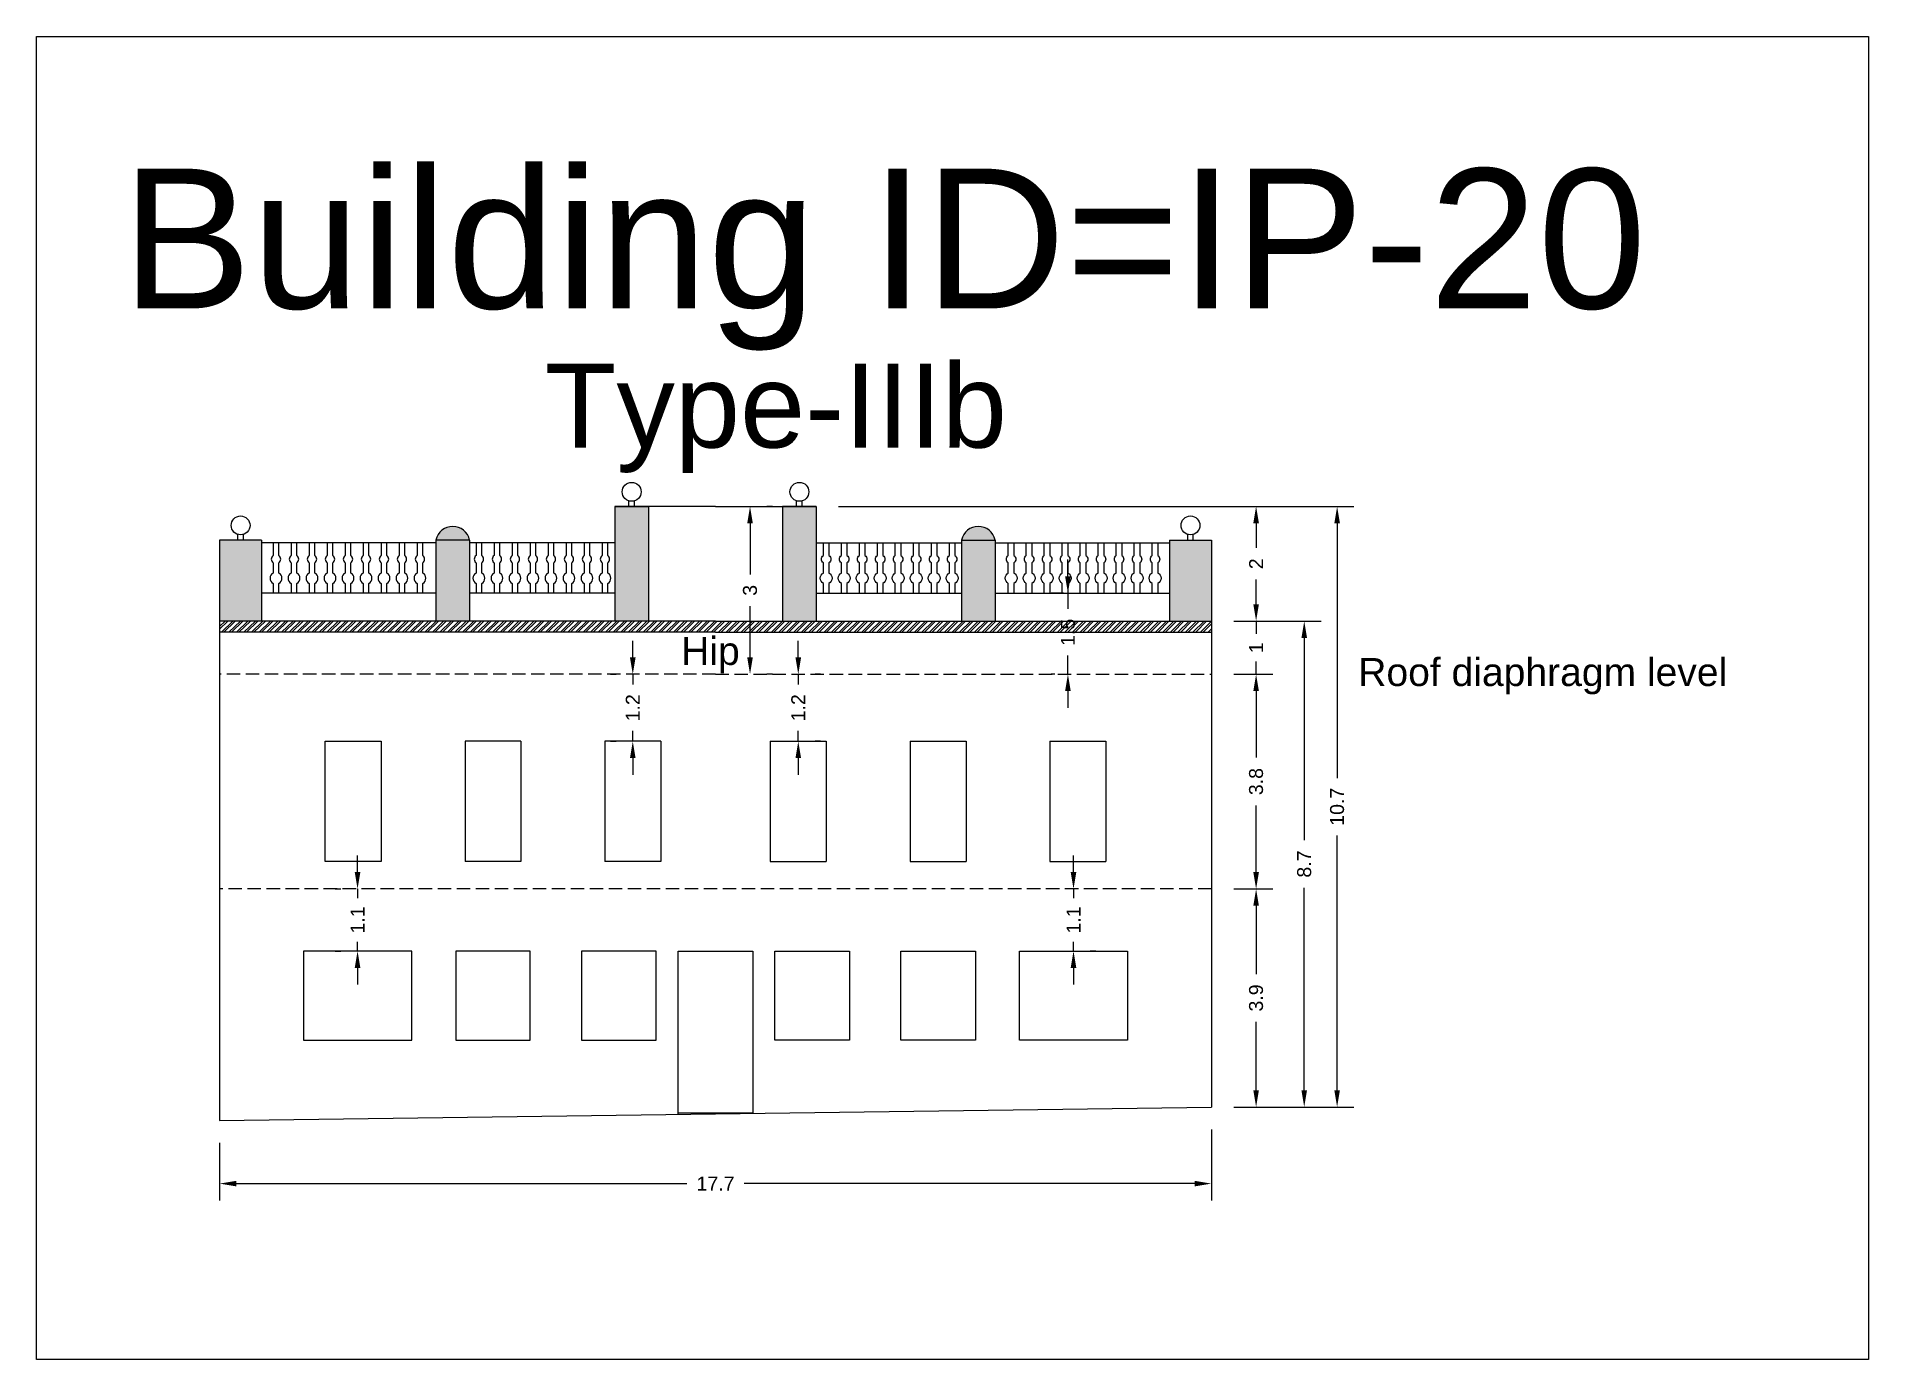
# Model space of a CAD drawing. Header units: metres. Extents: x 3416658 to 3417184, y -6712896 to -6712690.
# Drawn here: x 3417130.76 to 3417163.52, y -6712747.5 to -6712723.84 of the extents above; entities that cross this region are included whole.
import ezdxf

# ---------------------------------------------------------------- set-up
doc = ezdxf.new("R2010")
doc.units = ezdxf.units.M
doc.linetypes.add('ACAD_ISO02W100', pattern=[15, 12, -3])
doc.layers.add('Dotted', color=7, linetype='ACAD_ISO02W100', plot=False)
doc.styles.get("Standard").update_dxf_attribs({"font": 'arial.ttf'})
doc.dimstyles.new('ISO-25', dxfattribs={"dimtxt": 0.25, "dimasz": 0.3, "dimexe": 0.3, "dimexo": 0.4, "dimgap": 0.2, "dimtad": 0, "dimdec": 1, "dimdsep": 46, "dimtxsty": 'Standard', "dimcen": 2.5, "dimadec": 0, "dimazin": 0, "dimtfac": 1, "dimtdec": 1, "dimtmove": 0, "dimatfit": 3, "dimfxl": 1, "dimarcsym": 0})

msp = doc.modelspace()

# ---------------------------------------------------------------- texts
at = {"attachment_point": 1}
for s, heights, insert, char_height in [('Building ID=IP-20', [0.517], (3417132.279, -6712726.202), 2.5), ('Type-IIIb  ', [0.517], (3417139.85, -6712729.691), 1.5), ('Hip', [0], (3417142.289, -6712734.578), 0.5), ('Roof diaphragm level ', [0], (3417154.4, -6712734.955), 0.5)]:
    msp.add_mtext_dynamic_manual_height_columns(s, width=67.86454, gutter_width=12.5, heights=heights, dxfattribs=dict(at, insert=insert, char_height=char_height))

# ---------------------------------------------------------------- blocks, each defined once
blk = doc.blocks.new('*D159')
at = {"color": 0, "lineweight": -2, "transparency": 16777216}
for p, q in [((3417144.384, -6712734.944), (3417144.384, -6712734.644)), ((3417144.384, -6712735.244), (3417144.384, -6712735.429)), ((3417144.784, -6712735.244), (3417144.684, -6712735.244)), ((3417144.384, -6712736.444), (3417144.384, -6712736.258)), ((3417144.784, -6712736.444), (3417144.684, -6712736.444)), ((3417144.384, -6712736.744), (3417144.384, -6712737.044))]:
    blk.add_line(p, q, dxfattribs=at)
at = {"color": 0, "transparency": 16777216}
for points in [[(3417144.334, -6712734.944), (3417144.434, -6712734.944), (3417144.384, -6712735.244)], [(3417144.334, -6712736.744), (3417144.434, -6712736.744), (3417144.384, -6712736.444)]]:
    blk.add_solid(points, dxfattribs=at)
at = {"layer": 'Defpoints', "color": 0, "transparency": 16777216}
for p in [(3417144.384, -6712735.244), (3417144.384, -6712735.244), (3417144.384, -6712736.444)]:
    blk.add_point(p, dxfattribs=at)
at = {"color": 0, "transparency": 16777216, "insert": (3417144.384, -6712735.844), "char_height": 0.25, "attachment_point": 5, "rotation": 90}
blk.add_mtext('1.2', dxfattribs=at)
blk = doc.blocks.new('*D160')
at = {"color": 0, "lineweight": -2, "transparency": 16777216}
for p, q in [((3417149.307, -6712738.784), (3417149.307, -6712738.484)), ((3417149.307, -6712739.084), (3417149.307, -6712739.248)), ((3417149.707, -6712739.084), (3417149.607, -6712739.084)), ((3417149.307, -6712740.195), (3417149.307, -6712740.031)), ((3417149.707, -6712740.195), (3417149.607, -6712740.195)), ((3417149.307, -6712740.495), (3417149.307, -6712740.795))]:
    blk.add_line(p, q, dxfattribs=at)
at = {"color": 0, "transparency": 16777216}
for points in [[(3417149.257, -6712738.784), (3417149.357, -6712738.784), (3417149.307, -6712739.084)], [(3417149.257, -6712740.495), (3417149.357, -6712740.495), (3417149.307, -6712740.195)]]:
    blk.add_solid(points, dxfattribs=at)
at = {"layer": 'Defpoints', "color": 0, "transparency": 16777216}
for p in [(3417149.307, -6712739.084), (3417149.307, -6712739.084), (3417149.307, -6712740.195)]:
    blk.add_point(p, dxfattribs=at)
at = {"color": 0, "transparency": 16777216, "insert": (3417149.307, -6712739.639), "char_height": 0.25, "attachment_point": 5, "rotation": 90}
blk.add_mtext('1.1', dxfattribs=at)
blk = doc.blocks.new('*D161')
at = {"color": 0, "lineweight": -2, "transparency": 16777216}
for p, q in [((3417141.424, -6712734.944), (3417141.424, -6712734.644)), ((3417141.024, -6712735.244), (3417141.124, -6712735.244)), ((3417141.424, -6712735.244), (3417141.424, -6712735.429)), ((3417141.024, -6712736.444), (3417141.124, -6712736.444)), ((3417141.424, -6712736.444), (3417141.424, -6712736.258)), ((3417141.424, -6712736.744), (3417141.424, -6712737.044))]:
    blk.add_line(p, q, dxfattribs=at)
at = {"color": 0, "transparency": 16777216}
for points in [[(3417141.374, -6712734.944), (3417141.474, -6712734.944), (3417141.424, -6712735.244)], [(3417141.374, -6712736.744), (3417141.474, -6712736.744), (3417141.424, -6712736.444)]]:
    blk.add_solid(points, dxfattribs=at)
at = {"layer": 'Defpoints', "color": 0, "transparency": 16777216}
for p in [(3417141.424, -6712735.244), (3417141.424, -6712735.244), (3417141.424, -6712736.444)]:
    blk.add_point(p, dxfattribs=at)
at = {"color": 0, "transparency": 16777216, "insert": (3417141.424, -6712735.844), "char_height": 0.25, "attachment_point": 5, "rotation": 90}
blk.add_mtext('1.2', dxfattribs=at)
blk = doc.blocks.new('*D162')
at = {"color": 0, "lineweight": -2, "transparency": 16777216}
for p, q in [((3417136.501, -6712738.784), (3417136.501, -6712738.484)), ((3417136.101, -6712739.084), (3417136.201, -6712739.084)), ((3417136.501, -6712739.084), (3417136.501, -6712739.248)), ((3417136.501, -6712740.195), (3417136.501, -6712740.031)), ((3417136.101, -6712740.195), (3417136.201, -6712740.195)), ((3417136.501, -6712740.495), (3417136.501, -6712740.795))]:
    blk.add_line(p, q, dxfattribs=at)
at = {"color": 0, "transparency": 16777216}
for points in [[(3417136.451, -6712738.784), (3417136.551, -6712738.784), (3417136.501, -6712739.084)], [(3417136.451, -6712740.495), (3417136.551, -6712740.495), (3417136.501, -6712740.195)]]:
    blk.add_solid(points, dxfattribs=at)
at = {"layer": 'Defpoints', "color": 0, "transparency": 16777216}
for p in [(3417136.501, -6712739.084), (3417136.501, -6712739.084), (3417136.501, -6712740.195)]:
    blk.add_point(p, dxfattribs=at)
at = {"color": 0, "transparency": 16777216, "insert": (3417136.501, -6712739.639), "char_height": 0.25, "attachment_point": 5, "rotation": 90}
blk.add_mtext('1.1', dxfattribs=at)
blk = doc.blocks.new('*D163')
at = {"color": 0, "lineweight": -2, "transparency": 16777216}
for p, q in [((3417151.774, -6712743.384), (3417151.774, -6712744.654)), ((3417134.034, -6712743.624), (3417134.034, -6712744.654)), ((3417134.334, -6712744.354), (3417142.391, -6712744.354)), ((3417151.474, -6712744.354), (3417143.417, -6712744.354))]:
    blk.add_line(p, q, dxfattribs=at)
at = {"color": 0, "transparency": 16777216}
for points in [[(3417134.334, -6712744.304), (3417134.334, -6712744.404), (3417134.034, -6712744.354)], [(3417151.474, -6712744.304), (3417151.474, -6712744.404), (3417151.774, -6712744.354)]]:
    blk.add_solid(points, dxfattribs=at)
at = {"layer": 'Defpoints', "color": 0, "transparency": 16777216}
for p in [(3417151.774, -6712742.984), (3417134.034, -6712743.224), (3417151.774, -6712744.354)]:
    blk.add_point(p, dxfattribs=at)
at = {"color": 0, "transparency": 16777216, "insert": (3417142.904, -6712744.354), "char_height": 0.25, "attachment_point": 5}
blk.add_mtext('17.7', dxfattribs=at)
blk = doc.blocks.new('*D164')
at = {"color": 0, "lineweight": -2, "transparency": 16777216}
for p, q in [((3417152.174, -6712739.084), (3417152.873, -6712739.084)), ((3417152.573, -6712739.384), (3417152.573, -6712740.606)), ((3417152.573, -6712742.684), (3417152.573, -6712741.462)), ((3417152.174, -6712742.984), (3417152.873, -6712742.984))]:
    blk.add_line(p, q, dxfattribs=at)
at = {"color": 0, "transparency": 16777216}
for points in [[(3417152.523, -6712739.384), (3417152.623, -6712739.384), (3417152.573, -6712739.084)], [(3417152.523, -6712742.684), (3417152.623, -6712742.684), (3417152.573, -6712742.984)]]:
    blk.add_solid(points, dxfattribs=at)
at = {"layer": 'Defpoints', "color": 0, "transparency": 16777216}
for p in [(3417151.774, -6712739.084), (3417152.573, -6712739.084), (3417151.774, -6712742.984)]:
    blk.add_point(p, dxfattribs=at)
at = {"color": 0, "transparency": 16777216, "insert": (3417152.573, -6712741.034), "char_height": 0.25, "attachment_point": 5, "rotation": 90}
blk.add_mtext('3.9', dxfattribs=at)
blk = doc.blocks.new('*D165')
at = {"color": 0, "lineweight": -2, "transparency": 16777216}
for p, q in [((3417152.174, -6712735.244), (3417152.873, -6712735.244)), ((3417152.573, -6712735.544), (3417152.573, -6712736.736)), ((3417152.573, -6712738.784), (3417152.573, -6712737.592)), ((3417152.174, -6712739.084), (3417152.873, -6712739.084))]:
    blk.add_line(p, q, dxfattribs=at)
at = {"color": 0, "transparency": 16777216}
for points in [[(3417152.523, -6712735.544), (3417152.623, -6712735.544), (3417152.573, -6712735.244)], [(3417152.523, -6712738.784), (3417152.623, -6712738.784), (3417152.573, -6712739.084)]]:
    blk.add_solid(points, dxfattribs=at)
at = {"layer": 'Defpoints', "color": 0, "transparency": 16777216}
for p in [(3417151.774, -6712735.244), (3417152.573, -6712735.244), (3417151.774, -6712739.084)]:
    blk.add_point(p, dxfattribs=at)
at = {"color": 0, "transparency": 16777216, "insert": (3417152.573, -6712737.164), "char_height": 0.25, "attachment_point": 5, "rotation": 90}
blk.add_mtext('3.8', dxfattribs=at)
blk = doc.blocks.new('*D166')
at = {"color": 0, "lineweight": -2, "transparency": 16777216}
for p, q in [((3417152.573, -6712733.994), (3417152.573, -6712733.694)), ((3417152.174, -6712734.294), (3417152.873, -6712734.294)), ((3417152.573, -6712734.294), (3417152.573, -6712734.523)), ((3417152.573, -6712735.244), (3417152.573, -6712735.015)), ((3417152.174, -6712735.244), (3417152.873, -6712735.244)), ((3417152.573, -6712735.544), (3417152.573, -6712735.844))]:
    blk.add_line(p, q, dxfattribs=at)
at = {"color": 0, "transparency": 16777216}
for points in [[(3417152.523, -6712733.994), (3417152.623, -6712733.994), (3417152.573, -6712734.294)], [(3417152.523, -6712735.544), (3417152.623, -6712735.544), (3417152.573, -6712735.244)]]:
    blk.add_solid(points, dxfattribs=at)
at = {"layer": 'Defpoints', "color": 0, "transparency": 16777216}
for p in [(3417151.774, -6712734.294), (3417152.573, -6712734.294), (3417151.774, -6712735.244)]:
    blk.add_point(p, dxfattribs=at)
at = {"color": 0, "transparency": 16777216, "insert": (3417152.573, -6712734.769), "char_height": 0.25, "attachment_point": 5, "rotation": 90}
blk.add_mtext('1', dxfattribs=at)
blk = doc.blocks.new('*D167')
at = {"color": 0, "lineweight": -2, "transparency": 16777216}
for p, q in [((3417145.104, -6712732.244), (3417152.873, -6712732.244)), ((3417152.573, -6712732.544), (3417152.573, -6712732.986)), ((3417152.573, -6712733.994), (3417152.573, -6712733.552)), ((3417152.174, -6712734.294), (3417152.873, -6712734.294))]:
    blk.add_line(p, q, dxfattribs=at)
at = {"color": 0, "transparency": 16777216}
for points in [[(3417152.523, -6712732.544), (3417152.623, -6712732.544), (3417152.573, -6712732.244)], [(3417152.523, -6712733.994), (3417152.623, -6712733.994), (3417152.573, -6712734.294)]]:
    blk.add_solid(points, dxfattribs=at)
at = {"layer": 'Defpoints', "color": 0, "transparency": 16777216}
for p in [(3417144.704, -6712732.244), (3417152.573, -6712732.244), (3417151.774, -6712734.294)]:
    blk.add_point(p, dxfattribs=at)
at = {"color": 0, "transparency": 16777216, "insert": (3417152.573, -6712733.269), "char_height": 0.25, "attachment_point": 5, "rotation": 90}
blk.add_mtext('2', dxfattribs=at)
blk = doc.blocks.new('*D168')
at = {"color": 0, "lineweight": -2, "transparency": 16777216}
for p, q in [((3417152.174, -6712732.244), (3417154.322, -6712732.244)), ((3417154.022, -6712732.544), (3417154.022, -6712737.101)), ((3417154.022, -6712742.684), (3417154.022, -6712738.127)), ((3417152.174, -6712742.984), (3417154.322, -6712742.984))]:
    blk.add_line(p, q, dxfattribs=at)
at = {"color": 0, "transparency": 16777216}
for points in [[(3417153.972, -6712732.544), (3417154.072, -6712732.544), (3417154.022, -6712732.244)], [(3417153.972, -6712742.684), (3417154.072, -6712742.684), (3417154.022, -6712742.984)]]:
    blk.add_solid(points, dxfattribs=at)
at = {"layer": 'Defpoints', "color": 0, "transparency": 16777216}
for p in [(3417151.774, -6712732.244), (3417154.022, -6712732.244), (3417151.774, -6712742.984)]:
    blk.add_point(p, dxfattribs=at)
at = {"color": 0, "transparency": 16777216, "insert": (3417154.022, -6712737.614), "char_height": 0.25, "attachment_point": 5, "rotation": 90}
blk.add_mtext('10.7', dxfattribs=at)
blk = doc.blocks.new('*D169')
at = {"color": 0, "lineweight": -2, "transparency": 16777216}
for p, q in [((3417152.174, -6712734.294), (3417153.734, -6712734.294)), ((3417153.434, -6712734.594), (3417153.434, -6712738.211)), ((3417153.434, -6712742.684), (3417153.434, -6712739.067)), ((3417152.174, -6712742.984), (3417153.734, -6712742.984))]:
    blk.add_line(p, q, dxfattribs=at)
at = {"color": 0, "transparency": 16777216}
for points in [[(3417153.384, -6712734.594), (3417153.484, -6712734.594), (3417153.434, -6712734.294)], [(3417153.384, -6712742.684), (3417153.484, -6712742.684), (3417153.434, -6712742.984)]]:
    blk.add_solid(points, dxfattribs=at)
at = {"layer": 'Defpoints', "color": 0, "transparency": 16777216}
for p in [(3417151.774, -6712734.294), (3417153.434, -6712734.294), (3417151.774, -6712742.984)]:
    blk.add_point(p, dxfattribs=at)
at = {"color": 0, "transparency": 16777216, "insert": (3417153.434, -6712738.639), "char_height": 0.25, "attachment_point": 5, "rotation": 90}
blk.add_mtext('8.7', dxfattribs=at)
blk = doc.blocks.new('*D170')
at = {"color": 0, "lineweight": -2, "transparency": 16777216}
for p, q in [((3417149.207, -6712733.494), (3417149.207, -6712733.194)), ((3417149.129, -6712733.794), (3417148.907, -6712733.794)), ((3417149.207, -6712733.794), (3417149.207, -6712734.077)), ((3417149.207, -6712735.244), (3417149.207, -6712734.911)), ((3417148.971, -6712735.244), (3417148.907, -6712735.244)), ((3417149.207, -6712735.544), (3417149.207, -6712735.844))]:
    blk.add_line(p, q, dxfattribs=at)
at = {"color": 0, "transparency": 16777216}
for points in [[(3417149.157, -6712733.494), (3417149.257, -6712733.494), (3417149.207, -6712733.794)], [(3417149.157, -6712735.544), (3417149.257, -6712735.544), (3417149.207, -6712735.244)]]:
    blk.add_solid(points, dxfattribs=at)
at = {"layer": 'Defpoints', "color": 0, "transparency": 16777216}
for p in [(3417149.207, -6712733.794), (3417149.529, -6712733.794), (3417149.371, -6712735.244)]:
    blk.add_point(p, dxfattribs=at)
at = {"color": 0, "transparency": 16777216, "insert": (3417149.207, -6712734.494), "char_height": 0.25, "attachment_point": 5, "rotation": 90}
blk.add_mtext('1.5', dxfattribs=at)
blk = doc.blocks.new('*D284')
at = {"color": 0, "lineweight": -2, "transparency": 16777216}
for p, q in [((3417143.921, -6712732.244), (3417143.821, -6712732.244)), ((3417143.521, -6712732.544), (3417143.521, -6712733.462)), ((3417143.521, -6712734.944), (3417143.521, -6712734.026)), ((3417143.921, -6712735.244), (3417143.821, -6712735.244))]:
    blk.add_line(p, q, dxfattribs=at)
at = {"color": 0, "transparency": 16777216}
for points in [[(3417143.471, -6712732.544), (3417143.571, -6712732.544), (3417143.521, -6712732.244)], [(3417143.471, -6712734.944), (3417143.571, -6712734.944), (3417143.521, -6712735.244)]]:
    blk.add_solid(points, dxfattribs=at)
at = {"layer": 'Defpoints', "color": 0, "transparency": 16777216}
for p in [(3417143.521, -6712732.244), (3417143.521, -6712735.244), (3417143.521, -6712735.244)]:
    blk.add_point(p, dxfattribs=at)
at = {"color": 0, "transparency": 16777216, "insert": (3417143.521, -6712733.744), "char_height": 0.25, "attachment_point": 5, "rotation": 90}
blk.add_mtext('3', dxfattribs=at)

# ---------------------------------------------------------------- dimensions: what is measured, and where the dimension line sits
for base, p1, p2, picture, middle in [((3417143.521, -6712735.244), (3417143.521, -6712732.244), (3417143.521, -6712735.244), '*D284', (3417143.521, -6712733.744)), ((3417154.022, -6712732.244), (3417151.774, -6712742.984), (3417151.774, -6712732.244), '*D168', (3417154.022, -6712737.614)), ((3417153.434, -6712734.294), (3417151.774, -6712742.984), (3417151.774, -6712734.294), '*D169', (3417153.434, -6712738.639)), ((3417152.573, -6712739.084), (3417151.774, -6712742.984), (3417151.774, -6712739.084), '*D164', (3417152.573, -6712741.034))]:
    dim = msp.add_linear_dim(base=base, p1=p1, p2=p2, angle=90, dimstyle='ISO-25')
    dim.commit()
    dim.dimension.update_dxf_attribs({"geometry": picture, "text_midpoint": middle})
for base, p1, p2, picture, middle in [((3417152.57345245, -6712732.243944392), (3417151.774147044, -6712734.293944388), (3417144.704147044, -6712732.243944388), '*D167', (3417152.573452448, -6712733.26894439)), ((3417152.573452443, -6712734.293944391), (3417151.774147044, -6712735.243944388), (3417151.774147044, -6712734.293944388), '*D166', (3417152.57345244, -6712734.76894439)), ((3417152.573, -6712735.244), (3417151.774, -6712739.084), (3417151.774, -6712735.244), '*D165', (3417152.573, -6712737.164))]:
    dim = msp.add_linear_dim(base=base, p1=p1, p2=p2, angle=90, dimstyle='ISO-25', override={"dimtmove": 1})
    dim.commit()
    dim.dimension.update_dxf_attribs({"geometry": picture, "text_midpoint": middle})
for base, p1, p2, picture, middle in [((3417149.206627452, -6712733.793944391), (3417149.371006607, -6712735.243944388), (3417149.528542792, -6712733.793944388), '*D170', (3417149.206627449, -6712734.493944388)), ((3417141.424, -6712735.244), (3417141.424, -6712736.444), (3417141.424, -6712735.244), '*D161', (3417141.424, -6712735.844)), ((3417144.384, -6712735.244), (3417144.384, -6712736.444), (3417144.384, -6712735.244), '*D159', (3417144.384, -6712735.844)), ((3417136.501, -6712739.084), (3417136.501, -6712740.195), (3417136.501, -6712739.084), '*D162', (3417136.501, -6712739.639)), ((3417149.307, -6712739.084), (3417149.307, -6712740.195), (3417149.307, -6712739.084), '*D160', (3417149.307, -6712739.639))]:
    dim = msp.add_linear_dim(base=base, p1=p1, p2=p2, angle=90, dimstyle='ISO-25')
    dim.commit()
    dim.dimension.update_dxf_attribs({"geometry": picture, "text_midpoint": middle, "dimtype": 160})
dim = msp.add_linear_dim(base=(3417151.774, -6712744.354), p1=(3417134.034, -6712743.224), p2=(3417151.774, -6712742.984), dimstyle='ISO-25')
dim.commit()
dim.dimension.update_dxf_attribs({"geometry": '*D163', "text_midpoint": (3417142.904, -6712744.354)})

# ---------------------------------------------------------------- hatches: boundary and pattern name
h = msp.add_hatch(color=256)
h.dxf.hatch_style = 1
h.paths.add_polyline_path([(3417151.774, -6712732.844), (3417151.024, -6712732.844), (3417151.024, -6712734.294), (3417151.774, -6712734.294)])
h.paths.add_polyline_path([(3417147.904, -6712732.844), (3417147.304, -6712732.844), (3417147.304, -6712734.294), (3417147.904, -6712734.294)])
h.paths.add_polyline_path([(3417147.304, -6712732.844), (3417147.904, -6712732.844, 0.808726)])
h.paths.add_polyline_path([(3417144.704, -6712732.244), (3417144.104, -6712732.244), (3417144.104, -6712734.294), (3417144.704, -6712734.294)])
h.paths.add_polyline_path([(3417141.704, -6712732.244), (3417141.104, -6712732.244), (3417141.104, -6712734.294), (3417141.704, -6712734.294)])
h.paths.add_polyline_path([(3417138.504, -6712732.844), (3417137.904, -6712732.844), (3417137.904, -6712734.294), (3417138.504, -6712734.294)])
h.paths.add_polyline_path([(3417137.904, -6712732.844), (3417138.504, -6712732.844, 0.808726)])
h.paths.add_polyline_path([(3417134.784, -6712732.844), (3417134.034, -6712732.844), (3417134.034, -6712734.294), (3417134.784, -6712734.294)])
h = msp.add_hatch()
h.set_pattern_fill('ANSI32', color=256, scale=0.01)
h.set_pattern_definition([(45, (-20.9588, 3.45365), (-0.067351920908, 0.067351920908), []), (45, (-20.9139, 3.45365), (-0.067351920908, 0.067351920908), [])])
h.paths.add_polyline_path([(3417142.904, -6712734.494), (3417151.774, -6712734.494), (3417151.774, -6712734.294), (3417142.904, -6712734.294), (3417134.034, -6712734.294), (3417134.034, -6712734.494)])

# ---------------------------------------------------------------- linework, layer by layer
for p, q in [((3417142.237, -6712740.195), (3417143.571, -6712740.195)), ((3417142.237, -6712743.113), (3417142.237, -6712740.195)), ((3417143.571, -6712740.195), (3417143.571, -6712743.095))]:
    msp.add_line(p, q)
for points in [[(3417130.761, -6712723.841), (3417163.524, -6712723.841), (3417163.524, -6712747.497), (3417130.761, -6712747.497)], [(3417135.924, -6712738.594), (3417135.924, -6712736.444), (3417136.924, -6712736.444), (3417136.924, -6712738.594)], [(3417137.469, -6712740.195), (3417135.534, -6712740.195), (3417135.534, -6712741.787), (3417137.469, -6712741.787)], [(3417139.591, -6712740.195), (3417138.257, -6712740.195), (3417138.257, -6712741.787), (3417139.591, -6712741.787)], [(3417141.841, -6712740.195), (3417140.507, -6712740.195), (3417140.507, -6712741.787), (3417141.841, -6712741.787)], [(3417142.237, -6712740.195), (3417143.571, -6712740.195), (3417143.571, -6712743.095), (3417142.237, -6712743.095)], [(3417143.967, -6712740.195), (3417145.302, -6712740.195), (3417145.302, -6712741.787), (3417143.967, -6712741.787)], [(3417146.217, -6712740.195), (3417147.552, -6712740.195), (3417147.552, -6712741.787), (3417146.217, -6712741.787)], [(3417148.339, -6712740.195), (3417150.274, -6712740.195), (3417150.274, -6712741.787), (3417148.339, -6712741.787)]]:
    msp.add_lwpolyline(points, close=True)
for points in [[(3417142.904, -6712732.244), (3417141.104, -6712732.244)], [(3417141.104, -6712732.244), (3417141.104, -6712734.294)], [(3417141.104, -6712732.244), (3417141.704, -6712732.244)], [(3417141.354, -6712732.244), (3417141.354, -6712732.142)], [(3417141.454, -6712732.244), (3417141.454, -6712732.142)], [(3417141.704, -6712732.244), (3417141.704, -6712734.294)], [(3417142.904, -6712732.244), (3417144.704, -6712732.244)], [(3417144.104, -6712732.244), (3417144.104, -6712734.294)], [(3417144.704, -6712732.244), (3417144.104, -6712732.244)], [(3417144.354, -6712732.244), (3417144.354, -6712732.142)], [(3417144.454, -6712732.244), (3417144.454, -6712732.142)], [(3417144.704, -6712732.244), (3417144.704, -6712734.294)], [(3417134.784, -6712732.844), (3417134.034, -6712732.844)], [(3417134.034, -6712732.844), (3417134.034, -6712743.224)], [(3417134.359, -6712732.844), (3417134.359, -6712732.742)], [(3417134.459, -6712732.844), (3417134.459, -6712732.742)], [(3417134.784, -6712732.844), (3417134.784, -6712734.294)], [(3417137.904, -6712732.894), (3417134.784, -6712732.894)], [(3417138.504, -6712732.844), (3417137.904, -6712732.844)], [(3417137.904, -6712732.844), (3417137.904, -6712734.294)], [(3417138.504, -6712732.844), (3417138.504, -6712734.294)], [(3417141.104, -6712732.894), (3417138.504, -6712732.894)], [(3417144.704, -6712732.894), (3417147.304, -6712732.894)], [(3417147.304, -6712732.844), (3417147.304, -6712734.294)], [(3417147.304, -6712732.844), (3417147.904, -6712732.844)], [(3417147.904, -6712732.844), (3417147.904, -6712734.294)], [(3417147.904, -6712732.894), (3417151.024, -6712732.894)], [(3417151.024, -6712732.844), (3417151.024, -6712734.294)], [(3417151.024, -6712732.844), (3417151.774, -6712732.844)], [(3417151.349, -6712732.844), (3417151.349, -6712732.742)], [(3417151.449, -6712732.844), (3417151.449, -6712732.742)], [(3417151.774, -6712732.844), (3417151.774, -6712742.984)], [(3417137.904, -6712733.794), (3417134.784, -6712733.794)], [(3417141.104, -6712733.794), (3417138.504, -6712733.794)], [(3417144.704, -6712733.794), (3417147.304, -6712733.794)], [(3417147.904, -6712733.794), (3417151.024, -6712733.794)], [(3417142.904, -6712734.294), (3417134.034, -6712734.294)], [(3417142.904, -6712734.494), (3417134.034, -6712734.494)], [(3417142.904, -6712734.294), (3417151.774, -6712734.294)], [(3417142.904, -6712734.494), (3417151.774, -6712734.494)], [(3417139.424, -6712736.444), (3417138.424, -6712736.444)], [(3417138.424, -6712736.444), (3417138.424, -6712738.594)], [(3417139.424, -6712736.444), (3417139.424, -6712738.594)], [(3417141.924, -6712736.444), (3417140.924, -6712736.444)], [(3417140.924, -6712736.444), (3417140.924, -6712738.594)], [(3417141.924, -6712736.444), (3417141.924, -6712738.594)], [(3417143.884, -6712736.444), (3417144.884, -6712736.444)], [(3417143.884, -6712736.444), (3417143.884, -6712738.594)], [(3417144.884, -6712736.444), (3417144.884, -6712738.594)], [(3417146.384, -6712736.444), (3417146.384, -6712738.594)], [(3417146.384, -6712736.444), (3417147.384, -6712736.444)], [(3417147.384, -6712736.444), (3417147.384, -6712738.594)], [(3417148.884, -6712736.444), (3417148.884, -6712738.594)], [(3417148.884, -6712736.444), (3417149.884, -6712736.444)], [(3417149.884, -6712736.444), (3417149.884, -6712738.594)], [(3417139.424, -6712738.594), (3417138.424, -6712738.594)], [(3417141.924, -6712738.594), (3417140.924, -6712738.594)], [(3417143.884, -6712738.594), (3417144.884, -6712738.594)], [(3417146.384, -6712738.594), (3417147.384, -6712738.594)], [(3417148.884, -6712738.594), (3417149.884, -6712738.594)], [(3417134.034, -6712743.224), (3417151.774, -6712742.984)]]:
    msp.add_lwpolyline(points)
for points in [[(3417134.992, -6712732.894), (3417134.992, -6712733.119, 0.504557), (3417134.992, -6712733.254), (3417134.992, -6712733.434, 0.59952), (3417134.992, -6712733.621), (3417134.992, -6712733.794)], [(3417135.092, -6712733.794), (3417135.092, -6712733.621, 0.59952), (3417135.092, -6712733.434), (3417135.092, -6712733.254, 0.504557), (3417135.092, -6712733.119), (3417135.092, -6712732.894)], [(3417135.314, -6712732.894), (3417135.314, -6712733.119, 0.504557), (3417135.314, -6712733.254), (3417135.314, -6712733.434, 0.59952), (3417135.314, -6712733.621), (3417135.314, -6712733.794)], [(3417135.414, -6712733.794), (3417135.414, -6712733.621, 0.59952), (3417135.414, -6712733.434), (3417135.414, -6712733.254, 0.504557), (3417135.414, -6712733.119), (3417135.414, -6712732.894)], [(3417135.636, -6712732.894), (3417135.636, -6712733.119, 0.504557), (3417135.636, -6712733.254), (3417135.636, -6712733.434, 0.59952), (3417135.636, -6712733.621), (3417135.636, -6712733.794)], [(3417135.736, -6712733.794), (3417135.736, -6712733.621, 0.59952), (3417135.736, -6712733.434), (3417135.736, -6712733.254, 0.504557), (3417135.736, -6712733.119), (3417135.736, -6712732.894)], [(3417135.958, -6712732.894), (3417135.958, -6712733.119, 0.504557), (3417135.958, -6712733.254), (3417135.958, -6712733.434, 0.59952), (3417135.958, -6712733.621), (3417135.958, -6712733.794)], [(3417136.058, -6712733.794), (3417136.058, -6712733.621, 0.59952), (3417136.058, -6712733.434), (3417136.058, -6712733.254, 0.504557), (3417136.058, -6712733.119), (3417136.058, -6712732.894)], [(3417136.28, -6712732.894), (3417136.28, -6712733.119, 0.504557), (3417136.28, -6712733.254), (3417136.28, -6712733.434, 0.59952), (3417136.28, -6712733.621), (3417136.28, -6712733.794)], [(3417136.38, -6712733.794), (3417136.38, -6712733.621, 0.59952), (3417136.38, -6712733.434), (3417136.38, -6712733.254, 0.504557), (3417136.38, -6712733.119), (3417136.38, -6712732.894)], [(3417136.602, -6712732.894), (3417136.602, -6712733.119, 0.504557), (3417136.602, -6712733.254), (3417136.602, -6712733.434, 0.59952), (3417136.602, -6712733.621), (3417136.602, -6712733.794)], [(3417136.702, -6712733.794), (3417136.702, -6712733.621, 0.59952), (3417136.702, -6712733.434), (3417136.702, -6712733.254, 0.504557), (3417136.702, -6712733.119), (3417136.702, -6712732.894)], [(3417136.924, -6712732.894), (3417136.924, -6712733.119, 0.504557), (3417136.924, -6712733.254), (3417136.924, -6712733.434, 0.59952), (3417136.924, -6712733.621), (3417136.924, -6712733.794)], [(3417137.024, -6712733.794), (3417137.024, -6712733.621, 0.59952), (3417137.024, -6712733.434), (3417137.024, -6712733.254, 0.504557), (3417137.024, -6712733.119), (3417137.024, -6712732.894)], [(3417137.245, -6712732.894), (3417137.245, -6712733.119, 0.504557), (3417137.245, -6712733.254), (3417137.245, -6712733.434, 0.59952), (3417137.245, -6712733.621), (3417137.245, -6712733.794)], [(3417137.345, -6712733.794), (3417137.345, -6712733.621, 0.59952), (3417137.345, -6712733.434), (3417137.345, -6712733.254, 0.504557), (3417137.345, -6712733.119), (3417137.345, -6712732.894)], [(3417137.567, -6712732.894), (3417137.567, -6712733.119, 0.504557), (3417137.567, -6712733.254), (3417137.567, -6712733.434, 0.59952), (3417137.567, -6712733.621), (3417137.567, -6712733.794)], [(3417137.667, -6712733.794), (3417137.667, -6712733.621, 0.59952), (3417137.667, -6712733.434), (3417137.667, -6712733.254, 0.504557), (3417137.667, -6712733.119), (3417137.667, -6712732.894)], [(3417138.622, -6712732.894), (3417138.622, -6712733.119, 0.504557), (3417138.622, -6712733.254), (3417138.622, -6712733.434, 0.59952), (3417138.622, -6712733.621), (3417138.622, -6712733.794)], [(3417138.722, -6712733.794), (3417138.722, -6712733.621, 0.59952), (3417138.722, -6712733.434), (3417138.722, -6712733.254, 0.504557), (3417138.722, -6712733.119), (3417138.722, -6712732.894)], [(3417138.944, -6712732.894), (3417138.944, -6712733.119, 0.504557), (3417138.944, -6712733.254), (3417138.944, -6712733.434, 0.59952), (3417138.944, -6712733.621), (3417138.944, -6712733.794)], [(3417139.044, -6712733.794), (3417139.044, -6712733.621, 0.59952), (3417139.044, -6712733.434), (3417139.044, -6712733.254, 0.504557), (3417139.044, -6712733.119), (3417139.044, -6712732.894)], [(3417139.266, -6712732.894), (3417139.266, -6712733.119, 0.504557), (3417139.266, -6712733.254), (3417139.266, -6712733.434, 0.59952), (3417139.266, -6712733.621), (3417139.266, -6712733.794)], [(3417139.366, -6712733.794), (3417139.366, -6712733.621, 0.59952), (3417139.366, -6712733.434), (3417139.366, -6712733.254, 0.504557), (3417139.366, -6712733.119), (3417139.366, -6712732.894)], [(3417139.588, -6712732.894), (3417139.588, -6712733.119, 0.504557), (3417139.588, -6712733.254), (3417139.588, -6712733.434, 0.59952), (3417139.588, -6712733.621), (3417139.588, -6712733.794)], [(3417139.688, -6712733.794), (3417139.688, -6712733.621, 0.59952), (3417139.688, -6712733.434), (3417139.688, -6712733.254, 0.504557), (3417139.688, -6712733.119), (3417139.688, -6712732.894)], [(3417139.91, -6712732.894), (3417139.91, -6712733.119, 0.504557), (3417139.91, -6712733.254), (3417139.91, -6712733.434, 0.59952), (3417139.91, -6712733.621), (3417139.91, -6712733.794)], [(3417140.01, -6712733.794), (3417140.01, -6712733.621, 0.59952), (3417140.01, -6712733.434), (3417140.01, -6712733.254, 0.504557), (3417140.01, -6712733.119), (3417140.01, -6712732.894)], [(3417140.232, -6712732.894), (3417140.232, -6712733.119, 0.504557), (3417140.232, -6712733.254), (3417140.232, -6712733.434, 0.59952), (3417140.232, -6712733.621), (3417140.232, -6712733.794)], [(3417140.332, -6712733.794), (3417140.332, -6712733.621, 0.59952), (3417140.332, -6712733.434), (3417140.332, -6712733.254, 0.504557), (3417140.332, -6712733.119), (3417140.332, -6712732.894)], [(3417140.554, -6712732.894), (3417140.554, -6712733.119, 0.504557), (3417140.554, -6712733.254), (3417140.554, -6712733.434, 0.59952), (3417140.554, -6712733.621), (3417140.554, -6712733.794)], [(3417140.654, -6712733.794), (3417140.654, -6712733.621, 0.59952), (3417140.654, -6712733.434), (3417140.654, -6712733.254, 0.504557), (3417140.654, -6712733.119), (3417140.654, -6712732.894)], [(3417140.876, -6712732.894), (3417140.876, -6712733.119, 0.504557), (3417140.876, -6712733.254), (3417140.876, -6712733.434, 0.59952), (3417140.876, -6712733.621), (3417140.876, -6712733.794)], [(3417140.976, -6712733.794), (3417140.976, -6712733.621, 0.59952), (3417140.976, -6712733.434), (3417140.976, -6712733.254, 0.504557), (3417140.976, -6712733.119), (3417140.976, -6712732.894)], [(3417144.833, -6712733.794), (3417144.833, -6712733.621, -0.59952), (3417144.833, -6712733.434), (3417144.833, -6712733.254, -0.504557), (3417144.833, -6712733.119), (3417144.833, -6712732.894)], [(3417144.933, -6712732.894), (3417144.933, -6712733.119, -0.504557), (3417144.933, -6712733.254), (3417144.933, -6712733.434, -0.59952), (3417144.933, -6712733.621), (3417144.933, -6712733.794)], [(3417145.155, -6712733.794), (3417145.155, -6712733.621, -0.59952), (3417145.155, -6712733.434), (3417145.155, -6712733.254, -0.504557), (3417145.155, -6712733.119), (3417145.155, -6712732.894)], [(3417145.255, -6712732.894), (3417145.255, -6712733.119, -0.504557), (3417145.255, -6712733.254), (3417145.255, -6712733.434, -0.59952), (3417145.255, -6712733.621), (3417145.255, -6712733.794)], [(3417145.477, -6712733.794), (3417145.477, -6712733.621, -0.59952), (3417145.477, -6712733.434), (3417145.477, -6712733.254, -0.504557), (3417145.477, -6712733.119), (3417145.477, -6712732.894)], [(3417145.577, -6712732.894), (3417145.577, -6712733.119, -0.504557), (3417145.577, -6712733.254), (3417145.577, -6712733.434, -0.59952), (3417145.577, -6712733.621), (3417145.577, -6712733.794)], [(3417145.799, -6712733.794), (3417145.799, -6712733.621, -0.59952), (3417145.799, -6712733.434), (3417145.799, -6712733.254, -0.504557), (3417145.799, -6712733.119), (3417145.799, -6712732.894)], [(3417145.899, -6712732.894), (3417145.899, -6712733.119, -0.504557), (3417145.899, -6712733.254), (3417145.899, -6712733.434, -0.59952), (3417145.899, -6712733.621), (3417145.899, -6712733.794)], [(3417146.12, -6712733.794), (3417146.12, -6712733.621, -0.59952), (3417146.12, -6712733.434), (3417146.12, -6712733.254, -0.504557), (3417146.12, -6712733.119), (3417146.12, -6712732.894)], [(3417146.22, -6712732.894), (3417146.22, -6712733.119, -0.504557), (3417146.22, -6712733.254), (3417146.22, -6712733.434, -0.59952), (3417146.22, -6712733.621), (3417146.22, -6712733.794)], [(3417146.442, -6712733.794), (3417146.442, -6712733.621, -0.59952), (3417146.442, -6712733.434), (3417146.442, -6712733.254, -0.504557), (3417146.442, -6712733.119), (3417146.442, -6712732.894)], [(3417146.542, -6712732.894), (3417146.542, -6712733.119, -0.504557), (3417146.542, -6712733.254), (3417146.542, -6712733.434, -0.59952), (3417146.542, -6712733.621), (3417146.542, -6712733.794)], [(3417146.764, -6712733.794), (3417146.764, -6712733.621, -0.59952), (3417146.764, -6712733.434), (3417146.764, -6712733.254, -0.504557), (3417146.764, -6712733.119), (3417146.764, -6712732.894)], [(3417146.864, -6712732.894), (3417146.864, -6712733.119, -0.504557), (3417146.864, -6712733.254), (3417146.864, -6712733.434, -0.59952), (3417146.864, -6712733.621), (3417146.864, -6712733.794)], [(3417147.086, -6712733.794), (3417147.086, -6712733.621, -0.59952), (3417147.086, -6712733.434), (3417147.086, -6712733.254, -0.504557), (3417147.086, -6712733.119), (3417147.086, -6712732.894)], [(3417147.186, -6712732.894), (3417147.186, -6712733.119, -0.504557), (3417147.186, -6712733.254), (3417147.186, -6712733.434, -0.59952), (3417147.186, -6712733.621), (3417147.186, -6712733.794)], [(3417148.141, -6712733.794), (3417148.141, -6712733.621, -0.59952), (3417148.141, -6712733.434), (3417148.141, -6712733.254, -0.504557), (3417148.141, -6712733.119), (3417148.141, -6712732.894)], [(3417148.241, -6712732.894), (3417148.241, -6712733.119, -0.504557), (3417148.241, -6712733.254), (3417148.241, -6712733.434, -0.59952), (3417148.241, -6712733.621), (3417148.241, -6712733.794)], [(3417148.463, -6712733.794), (3417148.463, -6712733.621, -0.59952), (3417148.463, -6712733.434), (3417148.463, -6712733.254, -0.504557), (3417148.463, -6712733.119), (3417148.463, -6712732.894)], [(3417148.563, -6712732.894), (3417148.563, -6712733.119, -0.504557), (3417148.563, -6712733.254), (3417148.563, -6712733.434, -0.59952), (3417148.563, -6712733.621), (3417148.563, -6712733.794)], [(3417148.785, -6712733.794), (3417148.785, -6712733.621, -0.59952), (3417148.785, -6712733.434), (3417148.785, -6712733.254, -0.504557), (3417148.785, -6712733.119), (3417148.785, -6712732.894)], [(3417148.885, -6712732.894), (3417148.885, -6712733.119, -0.504557), (3417148.885, -6712733.254), (3417148.885, -6712733.434, -0.59952), (3417148.885, -6712733.621), (3417148.885, -6712733.794)], [(3417149.107, -6712733.794), (3417149.107, -6712733.621, -0.59952), (3417149.107, -6712733.434), (3417149.107, -6712733.254, -0.504557), (3417149.107, -6712733.119), (3417149.107, -6712732.894)], [(3417149.207, -6712732.894), (3417149.207, -6712733.119, -0.504557), (3417149.207, -6712733.254), (3417149.207, -6712733.434, -0.59952), (3417149.207, -6712733.621), (3417149.207, -6712733.794)], [(3417149.429, -6712733.794), (3417149.429, -6712733.621, -0.59952), (3417149.429, -6712733.434), (3417149.429, -6712733.254, -0.504557), (3417149.429, -6712733.119), (3417149.429, -6712732.894)], [(3417149.529, -6712732.894), (3417149.529, -6712733.119, -0.504557), (3417149.529, -6712733.254), (3417149.529, -6712733.434, -0.59952), (3417149.529, -6712733.621), (3417149.529, -6712733.794)], [(3417149.75, -6712733.794), (3417149.75, -6712733.621, -0.59952), (3417149.75, -6712733.434), (3417149.75, -6712733.254, -0.504557), (3417149.75, -6712733.119), (3417149.75, -6712732.894)], [(3417149.85, -6712732.894), (3417149.85, -6712733.119, -0.504557), (3417149.85, -6712733.254), (3417149.85, -6712733.434, -0.59952), (3417149.85, -6712733.621), (3417149.85, -6712733.794)], [(3417150.072, -6712733.794), (3417150.072, -6712733.621, -0.59952), (3417150.072, -6712733.434), (3417150.072, -6712733.254, -0.504557), (3417150.072, -6712733.119), (3417150.072, -6712732.894)], [(3417150.172, -6712732.894), (3417150.172, -6712733.119, -0.504557), (3417150.172, -6712733.254), (3417150.172, -6712733.434, -0.59952), (3417150.172, -6712733.621), (3417150.172, -6712733.794)], [(3417150.394, -6712733.794), (3417150.394, -6712733.621, -0.59952), (3417150.394, -6712733.434), (3417150.394, -6712733.254, -0.504557), (3417150.394, -6712733.119), (3417150.394, -6712732.894)], [(3417150.494, -6712732.894), (3417150.494, -6712733.119, -0.504557), (3417150.494, -6712733.254), (3417150.494, -6712733.434, -0.59952), (3417150.494, -6712733.621), (3417150.494, -6712733.794)], [(3417150.716, -6712733.794), (3417150.716, -6712733.621, -0.59952), (3417150.716, -6712733.434), (3417150.716, -6712733.254, -0.504557), (3417150.716, -6712733.119), (3417150.716, -6712732.894)], [(3417150.816, -6712732.894), (3417150.816, -6712733.119, -0.504557), (3417150.816, -6712733.254), (3417150.816, -6712733.434, -0.59952), (3417150.816, -6712733.621), (3417150.816, -6712733.794)]]:
    msp.add_lwpolyline(points, format="xyb")
for centre in [(3417141.404, -6712731.982), (3417144.404, -6712731.982), (3417134.409, -6712732.582), (3417151.399, -6712732.582)]:
    msp.add_circle(centre, 0.169)
for centre in [(3417138.204, -6712732.908), (3417147.604, -6712732.908)]:
    msp.add_arc(centre, 0.307, 12.0732, 167.9268)
at = {"layer": 'Dotted', "ltscale": 0.02}
msp.add_line((3417151.774, -6712739.084), (3417134.034, -6712739.084), dxfattribs=at)
for points in [[(3417142.904, -6712735.244), (3417134.034, -6712735.244)], [(3417142.904, -6712735.244), (3417151.774, -6712735.244)]]:
    msp.add_lwpolyline(points, dxfattribs=at)

msp.set_redraw_order([(e.dxf.handle, doc.entitydb.next_handle()) for e in msp.query("TEXT MTEXT ATTDEF DIMENSION ARC_DIMENSION")])  # texts and dimensions are drawn at this point

doc.saveas('drawing.dxf')
